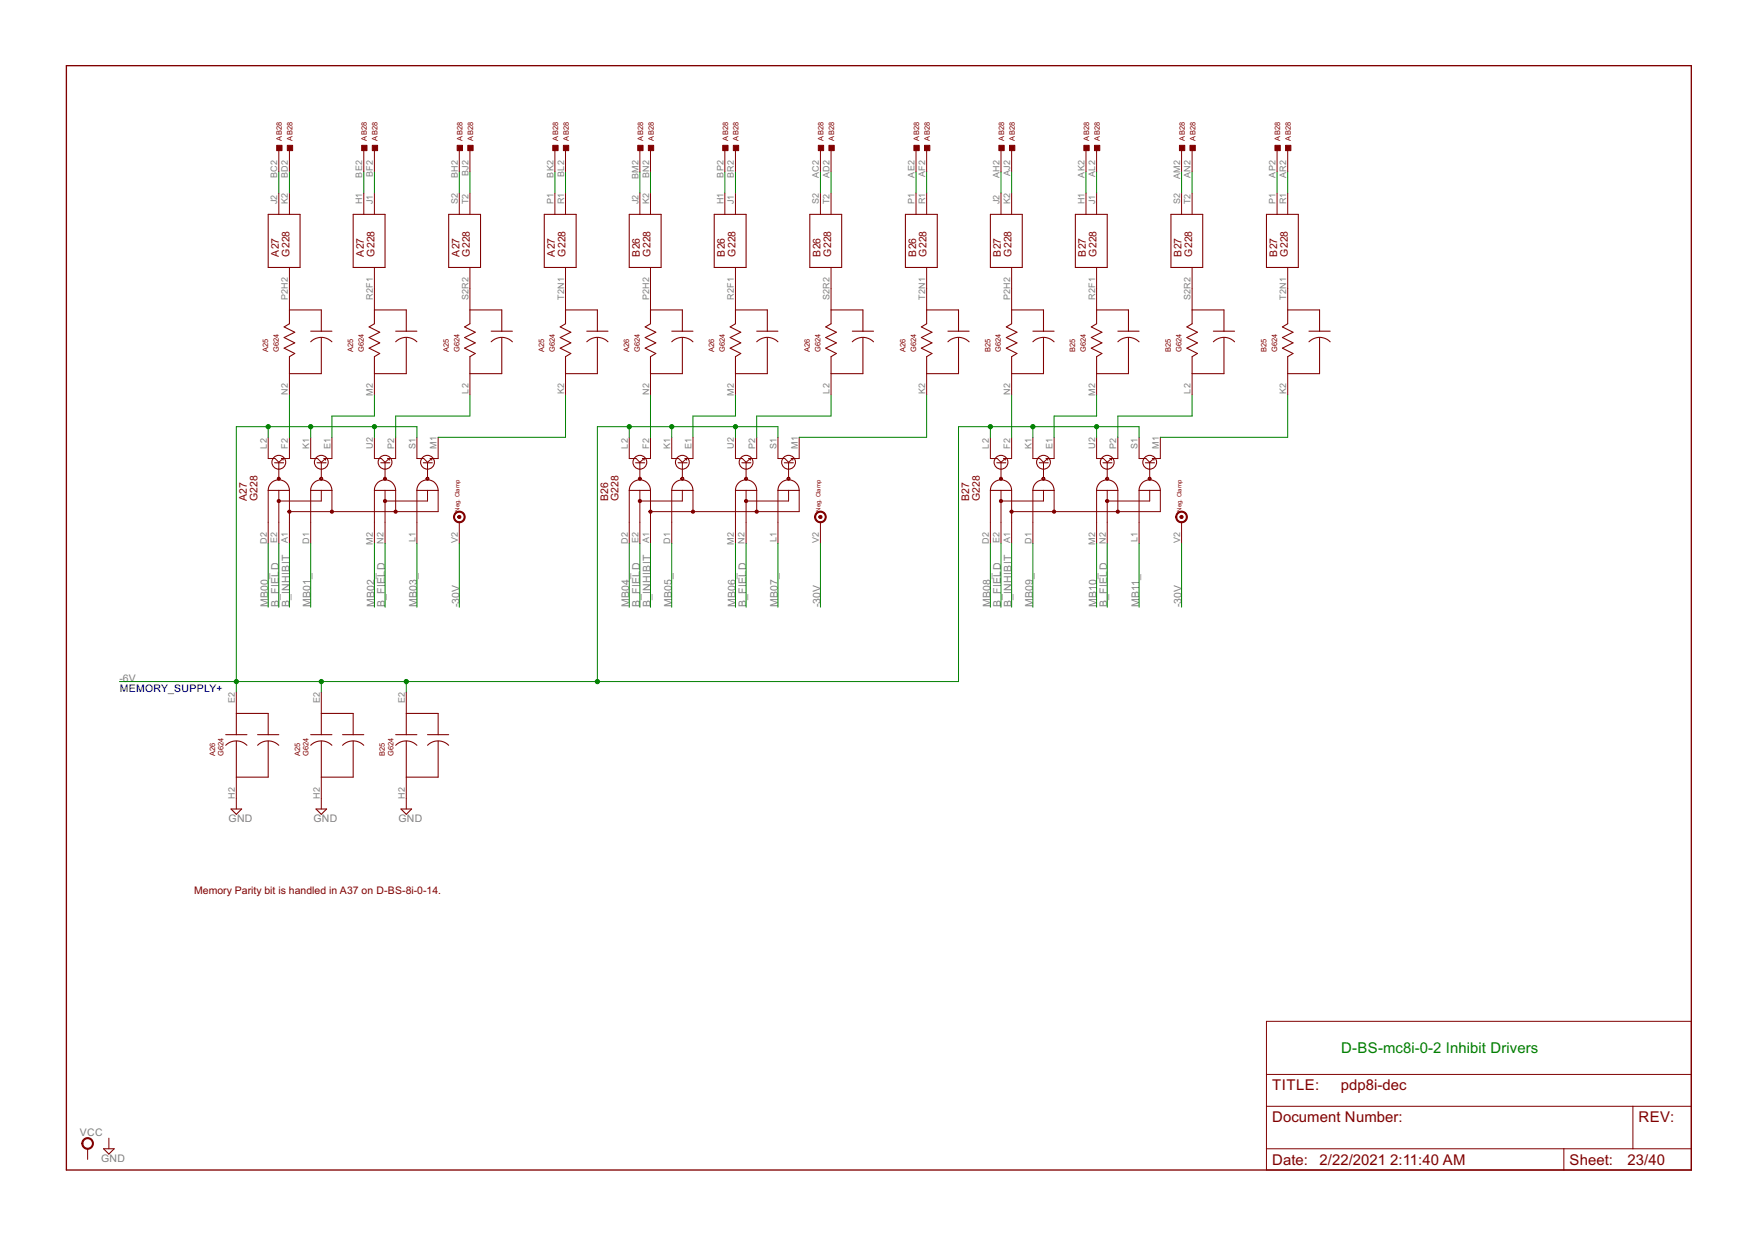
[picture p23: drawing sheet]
<svg xmlns="http://www.w3.org/2000/svg" width="420mm" height="297mm" viewBox="0 0 420 297" stroke-linecap="round" stroke-linejoin="round" font-family="sans-serif">
<defs><g id="words">
<text font-size="4" fill="#008000" x="320.7" y="251.9">D-BS-mc8i-0-2 Inhibit Drivers</text>
<g font-size="4" fill="#800000">
<text x="304.2" y="260.8">TITLE:</text>
<text x="320.6" y="260.8">pdp8i-dec</text>
<text x="304.2" y="268.4">Document Number:</text>
<text x="391.8" y="268.4">REV:</text>
<text x="304.2" y="278.6">Date: 2/22/2021</text>
<text x="332.5" y="278.6">2:11:40 AM</text>
<text x="375.3" y="278.6">Sheet:</text>
<text x="389.2" y="278.6">23/40</text>
</g>
<g font-size="2.8" fill="#800000">
<text x="66.7" y="61.4" transform="rotate(-90 66.7 61.4)">A27</text>
<text x="69.2" y="61.4" transform="rotate(-90 69.2 61.4)">G228</text>
<text x="87" y="61.4" transform="rotate(-90 87 61.4)">A27</text>
<text x="89.5" y="61.4" transform="rotate(-90 89.5 61.4)">G228</text>
<text x="109.8" y="61.4" transform="rotate(-90 109.8 61.4)">A27</text>
<text x="112.4" y="61.4" transform="rotate(-90 112.4 61.4)">G228</text>
<text x="132.7" y="61.4" transform="rotate(-90 132.7 61.4)">A27</text>
<text x="135.2" y="61.4" transform="rotate(-90 135.2 61.4)">G228</text>
<text x="153" y="61.4" transform="rotate(-90 153 61.4)">B26</text>
<text x="155.6" y="61.4" transform="rotate(-90 155.6 61.4)">G228</text>
<text x="173.3" y="61.4" transform="rotate(-90 173.3 61.4)">B26</text>
<text x="175.9" y="61.4" transform="rotate(-90 175.9 61.4)">G228</text>
<text x="196.2" y="61.4" transform="rotate(-90 196.2 61.4)">B26</text>
<text x="198.7" y="61.4" transform="rotate(-90 198.7 61.4)">G228</text>
<text x="219.1" y="61.4" transform="rotate(-90 219.1 61.4)">B26</text>
<text x="221.6" y="61.4" transform="rotate(-90 221.6 61.4)">G228</text>
<text x="239.4" y="61.4" transform="rotate(-90 239.4 61.4)">B27</text>
<text x="241.9" y="61.4" transform="rotate(-90 241.9 61.4)">G228</text>
<text x="259.7" y="61.4" transform="rotate(-90 259.7 61.4)">B27</text>
<text x="262.2" y="61.4" transform="rotate(-90 262.2 61.4)">G228</text>
<text x="282.5" y="61.4" transform="rotate(-90 282.5 61.4)">B27</text>
<text x="285.1" y="61.4" transform="rotate(-90 285.1 61.4)">G228</text>
<text x="305.4" y="61.4" transform="rotate(-90 305.4 61.4)">B27</text>
<text x="307.9" y="61.4" transform="rotate(-90 307.9 61.4)">G228</text>
<text x="59" y="119.8" transform="rotate(-90 59 119.8)">A27</text>
<text x="61.6" y="119.8" transform="rotate(-90 61.6 119.8)">G228</text>
<text x="145.4" y="119.8" transform="rotate(-90 145.4 119.8)">B26</text>
<text x="147.9" y="119.8" transform="rotate(-90 147.9 119.8)">G228</text>
<text x="231.7" y="119.8" transform="rotate(-90 231.7 119.8)">B27</text>
<text x="234.3" y="119.8" transform="rotate(-90 234.3 119.8)">G228</text>
<text x="46.4" y="213.8">Memory Parity bit is handled in A37 on D-BS-8i-0-14.</text>
</g>
<g font-size="2.8" fill="#808080">
<text x="64.1" y="145.2" transform="rotate(-90 64.1 145.2)">MB00_</text>
<text x="66.7" y="145.2" transform="rotate(-90 66.7 145.2)">B_FIELD</text>
<text x="69.2" y="145.2" transform="rotate(-90 69.2 145.2)">B_INHIBIT</text>
<text x="74.3" y="145.2" transform="rotate(-90 74.3 145.2)">MB01_</text>
<text x="89.5" y="145.2" transform="rotate(-90 89.5 145.2)">MB02_</text>
<text x="92.1" y="145.2" transform="rotate(-90 92.1 145.2)">B_FIELD</text>
<text x="99.7" y="145.2" transform="rotate(-90 99.7 145.2)">MB03_</text>
<text x="109.8" y="145.2" transform="rotate(-90 109.8 145.2)">-30V</text>
<text x="150.5" y="145.2" transform="rotate(-90 150.5 145.2)">MB04_</text>
<text x="153" y="145.2" transform="rotate(-90 153 145.2)">B_FIELD</text>
<text x="155.6" y="145.2" transform="rotate(-90 155.6 145.2)">B_INHIBIT</text>
<text x="160.6" y="145.2" transform="rotate(-90 160.6 145.2)">MB05_</text>
<text x="175.9" y="145.2" transform="rotate(-90 175.9 145.2)">MB06_</text>
<text x="178.4" y="145.2" transform="rotate(-90 178.4 145.2)">B_FIELD</text>
<text x="186" y="145.2" transform="rotate(-90 186 145.2)">MB07_</text>
<text x="196.2" y="145.2" transform="rotate(-90 196.2 145.2)">-30V</text>
<text x="236.8" y="145.2" transform="rotate(-90 236.8 145.2)">MB08_</text>
<text x="239.4" y="145.2" transform="rotate(-90 239.4 145.2)">B_FIELD</text>
<text x="241.9" y="145.2" transform="rotate(-90 241.9 145.2)">B_INHIBIT</text>
<text x="247" y="145.2" transform="rotate(-90 247 145.2)">MB09_</text>
<text x="262.2" y="145.2" transform="rotate(-90 262.2 145.2)">MB10_</text>
<text x="264.8" y="145.2" transform="rotate(-90 264.8 145.2)">B_FIELD</text>
<text x="272.4" y="145.2" transform="rotate(-90 272.4 145.2)">MB11_</text>
<text x="282.5" y="145.2" transform="rotate(-90 282.5 145.2)">-30V</text>
<text x="28.6" y="163">-6V</text>
<text x="54.6" y="196.7">GND</text>
<text x="75" y="196.7">GND</text>
<text x="95.3" y="196.7">GND</text>
<text x="19.1" y="271.6">VCC</text>
<text x="24.2" y="277.9">GND</text>
</g>
<text font-size="2.8" fill="#000080" x="28.6" y="165.5">MEMORY_SUPPLY+</text>
<g font-size="2.4" fill="#808080">
<text x="66.3" y="42.6" transform="rotate(-90 66.3 42.6)">BC2</text>
<text x="68.9" y="42.6" transform="rotate(-90 68.9 42.6)">BD2</text>
<text x="86.6" y="42.5" transform="rotate(-90 86.6 42.5)">BE2</text>
<text x="89.2" y="42.4" transform="rotate(-90 89.2 42.4)">BF2</text>
<text x="109.5" y="42.6" transform="rotate(-90 109.5 42.6)">BH2</text>
<text x="112" y="42.2" transform="rotate(-90 112 42.2)">BJ2</text>
<text x="132.3" y="42.5" transform="rotate(-90 132.3 42.5)">BK2</text>
<text x="134.9" y="42.3" transform="rotate(-90 134.9 42.3)">BL2</text>
<text x="152.7" y="42.9" transform="rotate(-90 152.7 42.9)">BM2</text>
<text x="155.2" y="42.6" transform="rotate(-90 155.2 42.6)">BN2</text>
<text x="173" y="42.5" transform="rotate(-90 173 42.5)">BP2</text>
<text x="175.5" y="42.6" transform="rotate(-90 175.5 42.6)">BR2</text>
<text x="195.8" y="42.6" transform="rotate(-90 195.8 42.6)">AC2</text>
<text x="198.4" y="42.6" transform="rotate(-90 198.4 42.6)">AD2</text>
<text x="218.7" y="42.5" transform="rotate(-90 218.7 42.5)">AE2</text>
<text x="221.2" y="42.4" transform="rotate(-90 221.2 42.4)">AF2</text>
<text x="239" y="42.6" transform="rotate(-90 239 42.6)">AH2</text>
<text x="241.6" y="42.2" transform="rotate(-90 241.6 42.2)">AJ2</text>
<text x="259.3" y="42.5" transform="rotate(-90 259.3 42.5)">AK2</text>
<text x="261.9" y="42.3" transform="rotate(-90 261.9 42.3)">AL2</text>
<text x="282.2" y="42.9" transform="rotate(-90 282.2 42.9)">AM2</text>
<text x="284.7" y="42.6" transform="rotate(-90 284.7 42.6)">AN2</text>
<text x="305" y="42.5" transform="rotate(-90 305 42.5)">AP2</text>
<text x="307.6" y="42.6" transform="rotate(-90 307.6 42.6)">AR2</text>
<text x="66.3" y="48.9" transform="rotate(-90 66.3 48.9)">J2</text>
<text x="68.9" y="48.9" transform="rotate(-90 68.9 48.9)">K2</text>
<text x="86.6" y="48.9" transform="rotate(-90 86.6 48.9)">H1</text>
<text x="89.2" y="48.9" transform="rotate(-90 89.2 48.9)">J1</text>
<text x="109.5" y="48.9" transform="rotate(-90 109.5 48.9)">S2</text>
<text x="112" y="48.9" transform="rotate(-90 112 48.9)">T2</text>
<text x="132.3" y="48.9" transform="rotate(-90 132.3 48.9)">P1</text>
<text x="134.9" y="48.9" transform="rotate(-90 134.9 48.9)">R1</text>
<text x="152.7" y="48.9" transform="rotate(-90 152.7 48.9)">J2</text>
<text x="155.2" y="48.9" transform="rotate(-90 155.2 48.9)">K2</text>
<text x="173" y="48.9" transform="rotate(-90 173 48.9)">H1</text>
<text x="175.5" y="48.9" transform="rotate(-90 175.5 48.9)">J1</text>
<text x="195.8" y="48.9" transform="rotate(-90 195.8 48.9)">S2</text>
<text x="198.4" y="48.9" transform="rotate(-90 198.4 48.9)">T2</text>
<text x="218.7" y="48.9" transform="rotate(-90 218.7 48.9)">P1</text>
<text x="221.2" y="48.9" transform="rotate(-90 221.2 48.9)">R1</text>
<text x="239" y="48.9" transform="rotate(-90 239 48.9)">J2</text>
<text x="241.6" y="48.9" transform="rotate(-90 241.6 48.9)">K2</text>
<text x="259.3" y="48.9" transform="rotate(-90 259.3 48.9)">H1</text>
<text x="261.9" y="48.9" transform="rotate(-90 261.9 48.9)">J1</text>
<text x="282.2" y="48.9" transform="rotate(-90 282.2 48.9)">S2</text>
<text x="284.7" y="48.9" transform="rotate(-90 284.7 48.9)">T2</text>
<text x="305" y="48.9" transform="rotate(-90 305 48.9)">P1</text>
<text x="307.6" y="48.9" transform="rotate(-90 307.6 48.9)">R1</text>
<text x="68.9" y="71.7" transform="rotate(-90 68.9 71.7)">P2H2</text>
<text x="89.2" y="71.7" transform="rotate(-90 89.2 71.7)">R2F1</text>
<text x="112" y="71.7" transform="rotate(-90 112 71.7)">S2R2</text>
<text x="134.9" y="71.7" transform="rotate(-90 134.9 71.7)">T2N1</text>
<text x="155.2" y="71.7" transform="rotate(-90 155.2 71.7)">P2H2</text>
<text x="175.5" y="71.7" transform="rotate(-90 175.5 71.7)">R2F1</text>
<text x="198.4" y="71.7" transform="rotate(-90 198.4 71.7)">S2R2</text>
<text x="221.2" y="71.7" transform="rotate(-90 221.2 71.7)">T2N1</text>
<text x="241.6" y="71.7" transform="rotate(-90 241.6 71.7)">P2H2</text>
<text x="261.9" y="71.7" transform="rotate(-90 261.9 71.7)">R2F1</text>
<text x="284.7" y="71.7" transform="rotate(-90 284.7 71.7)">S2R2</text>
<text x="307.6" y="71.7" transform="rotate(-90 307.6 71.7)">T2N1</text>
<text x="68.9" y="94.5" transform="rotate(-90 68.9 94.5)">N2</text>
<text x="89.2" y="94.7" transform="rotate(-90 89.2 94.7)">M2</text>
<text x="112" y="94.1" transform="rotate(-90 112 94.1)">L2</text>
<text x="134.9" y="94.3" transform="rotate(-90 134.9 94.3)">K2</text>
<text x="155.2" y="94.5" transform="rotate(-90 155.2 94.5)">N2</text>
<text x="175.5" y="94.7" transform="rotate(-90 175.5 94.7)">M2</text>
<text x="198.4" y="94.1" transform="rotate(-90 198.4 94.1)">L2</text>
<text x="221.2" y="94.3" transform="rotate(-90 221.2 94.3)">K2</text>
<text x="241.6" y="94.5" transform="rotate(-90 241.6 94.5)">N2</text>
<text x="261.9" y="94.7" transform="rotate(-90 261.9 94.7)">M2</text>
<text x="284.7" y="94.1" transform="rotate(-90 284.7 94.1)">L2</text>
<text x="307.6" y="94.3" transform="rotate(-90 307.6 94.3)">K2</text>
<text x="63.8" y="107.3" transform="rotate(-90 63.8 107.3)">L2</text>
<text x="68.9" y="107.3" transform="rotate(-90 68.9 107.3)">F2</text>
<text x="73.9" y="107.3" transform="rotate(-90 73.9 107.3)">K1</text>
<text x="79" y="107.3" transform="rotate(-90 79 107.3)">E1</text>
<text x="89.2" y="107.3" transform="rotate(-90 89.2 107.3)">U2</text>
<text x="94.3" y="107.3" transform="rotate(-90 94.3 107.3)">P2</text>
<text x="99.3" y="107.3" transform="rotate(-90 99.3 107.3)">S1</text>
<text x="104.4" y="107.3" transform="rotate(-90 104.4 107.3)">M1</text>
<text x="150.1" y="107.3" transform="rotate(-90 150.1 107.3)">L2</text>
<text x="155.2" y="107.3" transform="rotate(-90 155.2 107.3)">F2</text>
<text x="160.3" y="107.3" transform="rotate(-90 160.3 107.3)">K1</text>
<text x="165.4" y="107.3" transform="rotate(-90 165.4 107.3)">E1</text>
<text x="175.5" y="107.3" transform="rotate(-90 175.5 107.3)">U2</text>
<text x="180.6" y="107.3" transform="rotate(-90 180.6 107.3)">P2</text>
<text x="185.7" y="107.3" transform="rotate(-90 185.7 107.3)">S1</text>
<text x="190.8" y="107.3" transform="rotate(-90 190.8 107.3)">M1</text>
<text x="236.5" y="107.3" transform="rotate(-90 236.5 107.3)">L2</text>
<text x="241.6" y="107.3" transform="rotate(-90 241.6 107.3)">F2</text>
<text x="246.6" y="107.3" transform="rotate(-90 246.6 107.3)">K1</text>
<text x="251.7" y="107.3" transform="rotate(-90 251.7 107.3)">E1</text>
<text x="261.9" y="107.3" transform="rotate(-90 261.9 107.3)">U2</text>
<text x="266.9" y="107.3" transform="rotate(-90 266.9 107.3)">P2</text>
<text x="272" y="107.3" transform="rotate(-90 272 107.3)">S1</text>
<text x="277.1" y="107.3" transform="rotate(-90 277.1 107.3)">M1</text>
<text x="63.8" y="130" transform="rotate(-90 63.8 130)">D2</text>
<text x="66.3" y="129.9" transform="rotate(-90 66.3 129.9)">E2</text>
<text x="68.9" y="129.9" transform="rotate(-90 68.9 129.9)">A1</text>
<text x="73.9" y="130" transform="rotate(-90 73.9 130)">D1</text>
<text x="89.2" y="130.2" transform="rotate(-90 89.2 130.2)">M2</text>
<text x="91.7" y="130" transform="rotate(-90 91.7 130)">N2</text>
<text x="99.3" y="129.7" transform="rotate(-90 99.3 129.7)">L1</text>
<text x="109.5" y="129.9" transform="rotate(-90 109.5 129.9)">V2</text>
<text x="150.1" y="130" transform="rotate(-90 150.1 130)">D2</text>
<text x="152.7" y="129.9" transform="rotate(-90 152.7 129.9)">E2</text>
<text x="155.2" y="129.9" transform="rotate(-90 155.2 129.9)">A1</text>
<text x="160.3" y="130" transform="rotate(-90 160.3 130)">D1</text>
<text x="175.5" y="130.2" transform="rotate(-90 175.5 130.2)">M2</text>
<text x="178.1" y="130" transform="rotate(-90 178.1 130)">N2</text>
<text x="185.7" y="129.7" transform="rotate(-90 185.7 129.7)">L1</text>
<text x="195.8" y="129.9" transform="rotate(-90 195.8 129.9)">V2</text>
<text x="236.5" y="130" transform="rotate(-90 236.5 130)">D2</text>
<text x="239" y="129.9" transform="rotate(-90 239 129.9)">E2</text>
<text x="241.6" y="129.9" transform="rotate(-90 241.6 129.9)">A1</text>
<text x="246.6" y="130" transform="rotate(-90 246.6 130)">D1</text>
<text x="261.9" y="130.2" transform="rotate(-90 261.9 130.2)">M2</text>
<text x="264.4" y="130" transform="rotate(-90 264.4 130)">N2</text>
<text x="272" y="129.7" transform="rotate(-90 272 129.7)">L1</text>
<text x="282.2" y="129.9" transform="rotate(-90 282.2 129.9)">V2</text>
<text x="56.2" y="168.2" transform="rotate(-90 56.2 168.2)">E2</text>
<text x="76.5" y="168.2" transform="rotate(-90 76.5 168.2)">E2</text>
<text x="96.8" y="168.2" transform="rotate(-90 96.8 168.2)">E2</text>
<text x="56.2" y="191" transform="rotate(-90 56.2 191)">H2</text>
<text x="76.5" y="191" transform="rotate(-90 76.5 191)">H2</text>
<text x="96.8" y="191" transform="rotate(-90 96.8 191)">H2</text>
</g>
<g font-size="2" fill="#800000">
<text x="67.4" y="33.6" transform="rotate(-90 67.4 33.6)">AB28</text>
<text x="70" y="33.6" transform="rotate(-90 70 33.6)">AB28</text>
<text x="87.7" y="33.6" transform="rotate(-90 87.7 33.6)">AB28</text>
<text x="90.3" y="33.6" transform="rotate(-90 90.3 33.6)">AB28</text>
<text x="110.6" y="33.6" transform="rotate(-90 110.6 33.6)">AB28</text>
<text x="113.1" y="33.6" transform="rotate(-90 113.1 33.6)">AB28</text>
<text x="133.5" y="33.6" transform="rotate(-90 133.5 33.6)">AB28</text>
<text x="136" y="33.6" transform="rotate(-90 136 33.6)">AB28</text>
<text x="153.8" y="33.6" transform="rotate(-90 153.8 33.6)">AB28</text>
<text x="156.3" y="33.6" transform="rotate(-90 156.3 33.6)">AB28</text>
<text x="174.1" y="33.6" transform="rotate(-90 174.1 33.6)">AB28</text>
<text x="176.6" y="33.6" transform="rotate(-90 176.6 33.6)">AB28</text>
<text x="197" y="33.6" transform="rotate(-90 197 33.6)">AB28</text>
<text x="199.5" y="33.6" transform="rotate(-90 199.5 33.6)">AB28</text>
<text x="219.8" y="33.6" transform="rotate(-90 219.8 33.6)">AB28</text>
<text x="222.4" y="33.6" transform="rotate(-90 222.4 33.6)">AB28</text>
<text x="240.1" y="33.6" transform="rotate(-90 240.1 33.6)">AB28</text>
<text x="242.7" y="33.6" transform="rotate(-90 242.7 33.6)">AB28</text>
<text x="260.4" y="33.6" transform="rotate(-90 260.4 33.6)">AB28</text>
<text x="263" y="33.6" transform="rotate(-90 263 33.6)">AB28</text>
<text x="283.3" y="33.6" transform="rotate(-90 283.3 33.6)">AB28</text>
<text x="285.8" y="33.6" transform="rotate(-90 285.8 33.6)">AB28</text>
<text x="306.2" y="33.6" transform="rotate(-90 306.2 33.6)">AB28</text>
<text x="308.7" y="33.6" transform="rotate(-90 308.7 33.6)">AB28</text>
<text x="64.1" y="84.2" transform="rotate(-90 64.1 84.2)">A25</text>
<text x="66.7" y="84.2" transform="rotate(-90 66.7 84.2)">G624</text>
<text x="84.4" y="84.2" transform="rotate(-90 84.4 84.2)">A25</text>
<text x="87" y="84.2" transform="rotate(-90 87 84.2)">G624</text>
<text x="107.3" y="84.2" transform="rotate(-90 107.3 84.2)">A25</text>
<text x="109.8" y="84.2" transform="rotate(-90 109.8 84.2)">G624</text>
<text x="130.2" y="84.2" transform="rotate(-90 130.2 84.2)">A25</text>
<text x="132.7" y="84.2" transform="rotate(-90 132.7 84.2)">G624</text>
<text x="150.5" y="84.2" transform="rotate(-90 150.5 84.2)">A26</text>
<text x="153" y="84.2" transform="rotate(-90 153 84.2)">G624</text>
<text x="170.8" y="84.2" transform="rotate(-90 170.8 84.2)">A26</text>
<text x="173.3" y="84.2" transform="rotate(-90 173.3 84.2)">G624</text>
<text x="193.7" y="84.2" transform="rotate(-90 193.7 84.2)">A26</text>
<text x="196.2" y="84.2" transform="rotate(-90 196.2 84.2)">G624</text>
<text x="216.5" y="84.2" transform="rotate(-90 216.5 84.2)">A26</text>
<text x="219.1" y="84.2" transform="rotate(-90 219.1 84.2)">G624</text>
<text x="236.8" y="84.2" transform="rotate(-90 236.8 84.2)">B25</text>
<text x="239.4" y="84.2" transform="rotate(-90 239.4 84.2)">G624</text>
<text x="257.1" y="84.2" transform="rotate(-90 257.1 84.2)">B25</text>
<text x="259.7" y="84.2" transform="rotate(-90 259.7 84.2)">G624</text>
<text x="280" y="84.2" transform="rotate(-90 280 84.2)">B25</text>
<text x="282.5" y="84.2" transform="rotate(-90 282.5 84.2)">G624</text>
<text x="302.9" y="84.2" transform="rotate(-90 302.9 84.2)">B25</text>
<text x="305.4" y="84.2" transform="rotate(-90 305.4 84.2)">G624</text>
<text x="51.4" y="180.7" transform="rotate(-90 51.4 180.7)">A26</text>
<text x="53.5" y="180.7" transform="rotate(-90 53.5 180.7)">G624</text>
<text x="71.7" y="180.7" transform="rotate(-90 71.7 180.7)">A25</text>
<text x="73.8" y="180.7" transform="rotate(-90 73.8 180.7)">G624</text>
<text x="92.1" y="180.7" transform="rotate(-90 92.1 180.7)">B25</text>
<text x="94.1" y="180.7" transform="rotate(-90 94.1 180.7)">G624</text>
</g>
<g font-size="1.6" fill="#800000">
<text x="109.8" y="122.3" transform="rotate(-90 109.8 122.3)">Neg. Clamp</text>
<text x="196.2" y="122.3" transform="rotate(-90 196.2 122.3)">Neg. Clamp</text>
<text x="282.5" y="122.3" transform="rotate(-90 282.5 122.3)">Neg. Clamp</text>
</g>
</g></defs>
<path d="M15.9 15.7h388.6v264.1h-388.6z" fill="none" stroke="#800000" stroke-width=".32"/>
<g fill="none" stroke="#800000" stroke-width=".24">
<path d="M66.7 36v5.1M69.2 36v5.1M87 36v5.1M89.5 36v5.1M109.8 36v5.1M112.4 36v5.1M132.7 36v5.1M135.2 36v5.1M153 36v5.1M155.6 36v5.1M173.3 36v5.1M175.9 36v5.1"/>
<path d="M196.2 36v5.1M198.7 36v5.1M219.1 36v5.1M221.6 36v5.1M239.4 36v5.1M241.9 36v5.1M259.7 36v5.1M262.2 36v5.1M282.6 36v5.1M285.1 36v5.1M305.4 36v5.1M307.9 36v5.1"/>
<path d="M66.7 46.2v5.1M69.2 46.2v5.1M87 46.2v5.1M89.5 46.2v5.1M109.8 46.2v5.1M112.4 46.2v5.1M132.7 46.2v5.1M135.2 46.2v5.1M153 46.2v5.1M155.6 46.2v5.1M173.3 46.2v5.1M175.9 46.2v5.1"/>
<path d="M196.2 46.2v5.1M198.7 46.2v5.1M219.1 46.2v5.1M221.6 46.2v5.1M239.4 46.2v5.1M241.9 46.2v5.1M259.7 46.2v5.1M262.2 46.2v5.1M282.6 46.2v5.1M285.1 46.2v5.1M305.4 46.2v5.1M307.9 46.2v5.1"/>
<path d="M69.2 64v10.1M89.5 64v10.1M112.4 64v10.1M135.2 64v10.1M155.6 64v10.1M175.9 64v10.1M198.7 64v10.1M221.6 64v10.1M241.9 64v10.1M262.2 64v10.1M285.1 64v10.1M307.9 64v10.1"/>
<path d="M69.2 89.4v5M89.5 89.4v5M112.4 89.4v5M135.2 89.4v5M155.6 89.4v5M175.9 89.4v5M198.7 89.4v5M221.6 89.4v5M241.9 89.4v5M262.2 89.4v5M285.1 89.4v5M307.9 89.4v5"/>
<path d="M64.1 104.6v5.1h1.7l.9 .9 1-.9M64.1 117.3v12.7M66.7 110.7v3.5M66.7 117.3v12.7M69.2 104.6v5.1h-1.4M69.2 117.3v12.7M74.3 104.6v5.1h1.6l.9 .9 1.1-.9M74.3 117.3v12.7M76.8 110.7v3.5M76.8 117.3v2.5h-10.1M79.4 104.6v5.1h-1.4M79.4 117.3v5.1"/>
<path d="M89.5 104.6v5.1h1.7l.9 .9 1-.9M89.5 117.3v12.7M92.1 110.7v3.5M92.1 117.3v12.7M94.6 104.6v5.1h-1.4M94.6 117.3v5.1M99.7 104.6v5.1h1.6l.9 .9 1.1-.9M99.7 117.3v12.7M102.2 110.7v3.5M102.2 117.3v2.5h-10.1M104.8 104.6v5.1h-1.4M104.8 117.3v5.1h-35.6"/>
<path d="M150.5 104.6v5.1h1.6l.9 .9 1-.9M150.5 117.3v12.7M153 110.7v3.5M153 117.3v12.7M155.6 104.6v5.1h-1.4M155.6 117.3v12.7M160.6 104.6v5.1h1.7l.9 .9 1-.9M160.6 117.3v12.7M163.2 117.3v2.5h-10.2M163.2 110.7v3.5M165.7 104.6v5.1h-1.4M165.7 117.3v5.1"/>
<path d="M175.9 104.6v5.1h1.6l.9 .9 1-.9M175.9 117.3v12.7M178.4 110.7v3.5M178.4 117.3v12.7M181 104.6v5.1h-1.4M181 117.3v5.1M186 104.6v5.1h1.7l.9 .9 1-.9M186 117.3v12.7M188.6 117.3v2.5h-10.2M188.6 110.7v3.5M191.1 104.6v5.1h-1.4M191.1 117.3v5.1h-35.5"/>
<path d="M236.8 104.6v5.1h1.7l.9 .9 1-.9M236.8 117.3v12.7M239.4 110.7v3.5M239.4 117.3v12.7M241.9 104.6v5.1h-1.4M241.9 117.3v12.7M247 104.6v5.1h1.6l.9 .9 1-.9M247 117.3v12.7M249.5 117.3v2.5h-10.1M249.5 110.7v3.5M252.1 104.6v5.1h-1.4M252.1 117.3v5.1"/>
<path d="M262.2 104.6v5.1h1.7l.9 .9 1-.9M262.2 117.3v12.7M264.8 110.7v3.5M264.8 117.3v12.7M267.3 104.6v5.1h-1.4M267.3 117.3v5.1M272.4 104.6v5.1h1.6l.9 .9 1-.9M272.4 117.3v12.7M274.9 117.3v2.5h-10.1M274.9 110.7v3.5M277.5 104.6v5.1h-1.4M277.5 117.3v5.1h-35.6"/>
<path d="M109.8 124.9v5.1M196.2 124.9v5.1M282.6 124.9v5.1M56.5 165.5v5.1M76.8 165.5v5.1M97.2 165.5v5.1M56.5 185.9v7.6M76.8 185.9v7.6M97.2 185.9v7.6M302.9 244.3h101.6v35.5h-101.6zM302.9 257h101.6M21 274.7v2.6"/>
<path d="M26 272.2v2.5M302.9 264.6h101.6M302.9 274.7h101.6M374 274.7v5.1M390.5 264.6v10.1"/>
</g>
<g fill="#800000" stroke="#800000" stroke-width=".24">
<path d="M19.9 272.5a1.39 1.39 0 0 1 2.2 .3 1.39 1.39 0 0 1-.8 2 1.39 1.39 0 0 1-1.7-1.3h.2a1.15 1.15 0 0 1 1.6-1.1 1.15 1.15 0 0 1 .3 1.9 1.15 1.15 0 0 1-1.8-.6l-.1-.2h-.2z" fill-rule="evenodd"/>
<path d="M68.9 122.2a.38 .38 0 0 1 .6-.1 .38 .38 0 0 1-.1 .6 .38 .38 0 0 1-.6-.3l.4-.2 .1 .2-.1 .1-.4-.1z" fill-rule="evenodd"/>
<path d="M79 122.2a.38 .38 0 0 1 .7-.1 .38 .38 0 0 1-.2 .6 .38 .38 0 0 1-.5-.3l.4-.2 .1 .2-.1 .1-.4-.1z" fill-rule="evenodd"/>
<path d="M94.3 122.2a.38 .38 0 0 1 .6-.1 .38 .38 0 0 1-.1 .6 .38 .38 0 0 1-.6-.3l.4-.2 .1 .2-.1 .1-.4-.1z" fill-rule="evenodd"/>
<path d="M66.3 119.6a.38 .38 0 0 1 .7 0 .38 .38 0 0 1-.2 .6 .38 .38 0 0 1-.5-.4l.4-.1 .1 .1-.1 .2-.4-.2z" fill-rule="evenodd"/>
<path d="M91.7 119.6a.38 .38 0 0 1 .7 0 .38 .38 0 0 1-.2 .6 .38 .38 0 0 1-.5-.4l.4-.1 .1 .1-.1 .2-.4-.2z" fill-rule="evenodd"/>
<path d="M108.8 122.7a1.4 1.4 0 0 1 2.2 .2 1.4 1.4 0 0 1-.8 2.1 1.4 1.4 0 0 1-1.8-1.4h.3a1.15 1.15 0 0 1 1.6-1 1.15 1.15 0 0 1 .3 1.9 1.15 1.15 0 0 1-1.9-.6v-.3h-.3z" fill-rule="evenodd"/>
<path d="M109.5 123.4a.38 .38 0 0 1 .6 0 .38 .38 0 0 1-.2 .6 .38 .38 0 0 1-.4-.4l.3-.1 .2 .2-.5-.1z" fill-rule="evenodd"/>
<path d="M101.9 114.3a.36 .36 0 0 1 .6 0 .36 .36 0 0 1-.1 .5 .36 .36 0 0 1-.5-.3l.1-.1a.21 .21 0 0 1 .4-.1 .21 .21 0 0 1 0 .3 .21 .21 0 0 1-.4 0z" fill-rule="evenodd"/>
<path d="M91.8 114.3a.36 .36 0 0 1 .5 0 .36 .36 0 0 1-.1 .5 .36 .36 0 0 1-.5-.3l.2-.1a.21 .21 0 0 1 .3-.1 .21 .21 0 0 1 0 .3 .21 .21 0 0 1-.3 0z" fill-rule="evenodd"/>
<path d="M76.5 114.3a.36 .36 0 0 1 .6 0 .36 .36 0 0 1-.1 .5 .36 .36 0 0 1-.5-.3h.1a.21 .21 0 0 1 .3-.2 .21 .21 0 0 1 .1 .3 .21 .21 0 0 1-.4 0z" fill-rule="evenodd"/>
<path d="M66.4 114.3a.36 .36 0 0 1 .5 0 .36 .36 0 0 1-.1 .5 .36 .36 0 0 1-.5-.3h.2a.21 .21 0 0 1 .3-.2 .21 .21 0 0 1 0 .3 .21 .21 0 0 1-.3 0z" fill-rule="evenodd"/>
<path d="M155.4 122a.38 .38 0 0 1 .5 .3 .38 .38 0 0 1-.3 .5 .38 .38 0 0 1-.4-.4l.4-.2 .1 .2h-.5z" fill-rule="evenodd"/>
<path d="M165.5 122a.38 .38 0 0 1 .6 .3 .38 .38 0 0 1-.3 .5 .38 .38 0 0 1-.5-.4l.4-.2 .1 .2h-.5z" fill-rule="evenodd"/>
<path d="M180.6 122.2a.38 .38 0 0 1 .6-.1 .38 .38 0 0 1-.1 .6 .38 .38 0 0 1-.5-.3l.4-.2 .1 .2-.1 .1-.4-.1z" fill-rule="evenodd"/>
<path d="M152.8 119.5a.38 .38 0 0 1 .6 .2 .38 .38 0 0 1-.3 .5 .38 .38 0 0 1-.5-.4l.4-.1 .1 .2-.5-.1z" fill-rule="evenodd"/>
<path d="M178.2 119.5a.38 .38 0 0 1 .6 .2 .38 .38 0 0 1-.3 .5 .38 .38 0 0 1-.5-.4l.4-.1 .1 .2-.5-.1z" fill-rule="evenodd"/>
<path d="M195.2 122.7a1.4 1.4 0 0 1 2.2 .2 1.4 1.4 0 0 1-.8 2.1 1.4 1.4 0 0 1-1.8-1.4h.3a1.15 1.15 0 0 1 1.6-1 1.15 1.15 0 0 1 .2 1.9 1.15 1.15 0 0 1-1.8-.6v-.3h-.3z" fill-rule="evenodd"/>
<path d="M195.9 123.4a.38 .38 0 0 1 .6 0 .38 .38 0 0 1-.2 .6 .38 .38 0 0 1-.5-.4l.4-.1 .1 .1-.1 .2-.4-.2z" fill-rule="evenodd"/>
<path d="M188.3 114.3a.36 .36 0 0 1 .5 0 .36 .36 0 0 1-.1 .5 .36 .36 0 0 1-.5-.3h.2a.22 .22 0 0 1 .2-.2 .22 .22 0 0 1 .2 .3 .22 .22 0 0 1-.3 .1l-.3-.2z" fill-rule="evenodd"/>
<path d="M178.1 114.3a.36 .36 0 0 1 .6 0 .36 .36 0 0 1-.2 .5 .36 .36 0 0 1-.4-.3h.1a.22 .22 0 0 1 .3-.2 .22 .22 0 0 1 .1 .3 .22 .22 0 0 1-.3 .1l-.2-.2z" fill-rule="evenodd"/>
<path d="M162.9 114.3a.36 .36 0 0 1 .5 0 .36 .36 0 0 1-.1 .5 .36 .36 0 0 1-.5-.3h.2a.22 .22 0 0 1 .2-.2 .22 .22 0 0 1 .2 .3 .22 .22 0 0 1-.3 .1l-.3-.2z" fill-rule="evenodd"/>
<path d="M152.7 114.3a.36 .36 0 0 1 .6 0 .36 .36 0 0 1-.2 .6 .36 .36 0 0 1-.4-.4h.1a.22 .22 0 0 1 .3-.2 .22 .22 0 0 1 .1 .3 .22 .22 0 0 1-.3 .1l-.2-.2z" fill-rule="evenodd"/>
<path d="M241.6 122.2a.38 .38 0 0 1 .6-.1 .38 .38 0 0 1-.1 .6 .38 .38 0 0 1-.6-.3l.4-.2 .1 .2-.1 .1-.4-.1z" fill-rule="evenodd"/>
<path d="M251.7 122.2a.38 .38 0 0 1 .7-.1 .38 .38 0 0 1-.2 .6 .38 .38 0 0 1-.5-.3l.4-.2 .1 .2-.1 .1-.4-.1z" fill-rule="evenodd"/>
<path d="M267 122.2a.38 .38 0 0 1 .6-.1 .38 .38 0 0 1-.1 .6 .38 .38 0 0 1-.6-.3l.4-.2 .1 .2-.1 .1-.4-.1z" fill-rule="evenodd"/>
<path d="M239 119.6a.38 .38 0 0 1 .7 0 .38 .38 0 0 1-.2 .6 .38 .38 0 0 1-.5-.4l.4-.1 .1 .1-.1 .2-.4-.2z" fill-rule="evenodd"/>
<path d="M264.4 119.6a.38 .38 0 0 1 .7 0 .38 .38 0 0 1-.2 .6 .38 .38 0 0 1-.5-.4l.4-.1 .1 .1-.1 .2-.4-.2z" fill-rule="evenodd"/>
<path d="M281.5 122.7a1.4 1.4 0 0 1 2.2 .2 1.4 1.4 0 0 1-.7 2.1 1.4 1.4 0 0 1-1.8-1.4h.2a1.14 1.14 0 0 1 1.7-.9 1.14 1.14 0 0 1 .1 1.9 1.14 1.14 0 0 1-1.8-.7v-.3h-.2z" fill-rule="evenodd"/>
<path d="M282.2 123.4a.38 .38 0 0 1 .6 0 .38 .38 0 0 1-.1 .6 .38 .38 0 0 1-.5-.4l.4-.1 .1 .1-.1 .2-.4-.2z" fill-rule="evenodd"/>
<path d="M274.6 114.3a.36 .36 0 0 1 .6 0 .36 .36 0 0 1-.1 .5 .36 .36 0 0 1-.5-.3l.1-.1a.21 .21 0 0 1 .4-.1 .21 .21 0 0 1 0 .3 .21 .21 0 0 1-.4 0z" fill-rule="evenodd"/>
<path d="M264.5 114.3a.36 .36 0 0 1 .5 0 .36 .36 0 0 1-.1 .5 .36 .36 0 0 1-.5-.3h.2a.21 .21 0 0 1 .3-.2 .21 .21 0 0 1 0 .3 .21 .21 0 0 1-.3 0z" fill-rule="evenodd"/>
<path d="M249.2 114.3a.36 .36 0 0 1 .6 0 .36 .36 0 0 1-.1 .5 .36 .36 0 0 1-.5-.3h.1a.21 .21 0 0 1 .3-.2 .21 .21 0 0 1 .1 .3 .21 .21 0 0 1-.4 0z" fill-rule="evenodd"/>
<path d="M239.1 114.3a.36 .36 0 0 1 .5 0 .36 .36 0 0 1-.1 .5 .36 .36 0 0 1-.5-.3h.2a.21 .21 0 0 1 .3-.2 .21 .21 0 0 1 0 .3 .21 .21 0 0 1-.3 0z" fill-rule="evenodd"/>
</g>
<g fill="none" stroke="#800000" stroke-width=".25">
<path d="M64.1 51.3h7.7v12.7h-7.7zM84.5 51.3h7.6v12.7h-7.6zM107.3 51.3h7.6v12.7h-7.6zM130.2 51.3h7.6v12.7h-7.6zM150.5 51.3h7.6v12.7h-7.6zM170.8 51.3h7.6v12.7h-7.6zM193.7 51.3h7.6v12.7h-7.6zM216.5 51.3h7.6v12.7h-7.6zM236.8 51.3h7.7v12.7h-7.7zM257.2 51.3h7.6v12.7h-7.6zM280 51.3h7.6v12.7h-7.6zM302.9 51.3h7.6v12.7h-7.6z"/>
<path d="M74.3 79.2h5.1M76.8 79.2v-5.1h-7.6v3.3l-1.3 .8 2.6 1.3-2.6 1.2 2.6 1.3-2.6 1.3 2.6 1.2-1.3 .8v4.1h7.6v-8.7M94.6 79.2h5.1M97.2 79.2v-5.1h-7.7v3.3l-1.2 .8 2.5 1.3-2.5 1.2 2.5 1.3-2.5 1.3 2.5 1.2-1.3 .8v4.1h7.7v-8.7M117.5 79.2h5M120 79.2v-5.1h-7.6v3.3l-1.3 .8 2.5 1.3-2.5 1.2 2.5 1.3-2.5 1.3 2.5 1.2-1.2 .8v4.1h7.6v-8.7M140.3 79.2h5.1M142.9 79.2v-5.1h-7.7v3.3l-1.2 .8 2.5 1.3-2.5 1.2 2.5 1.3-2.5 1.3 2.5 1.2-1.3 .8v4.1h7.7v-8.7M160.6 79.2h5.1M163.2 79.2v-5.1h-7.6v3.3l-1.3 .8 2.5 1.3-2.5 1.2 2.5 1.3-2.5 1.3 2.5 1.2-1.2 .8v4.1h7.6v-8.7M181 79.2h5M183.5 79.2v-5.1h-7.6v3.3l-1.3 .8 2.5 1.3-2.5 1.2 2.5 1.3-2.5 1.3 2.5 1.2-1.2 .8v4.1h7.6v-8.7"/>
<path d="M203.8 79.2h5.1M206.4 79.2v-5.1h-7.7v3.3l-1.2 .8 2.5 1.3-2.5 1.2 2.5 1.3-2.5 1.3 2.5 1.2-1.3 .8v4.1h7.7v-8.7M226.7 79.2h5.1M229.2 79.2v-5.1h-7.6v3.3l-1.3 .8 2.6 1.3-2.6 1.2 2.6 1.3-2.6 1.3 2.6 1.2-1.3 .8v4.1h7.6v-8.7M247 79.2h5.1M249.5 79.2v-5.1h-7.6v3.3l-1.3 .8 2.6 1.3-2.6 1.2 2.6 1.3-2.6 1.3 2.6 1.2-1.3 .8v4.1h7.6v-8.7M267.3 79.2h5.1M269.9 79.2v-5.1h-7.7v3.3l-1.2 .8 2.5 1.3-2.5 1.2 2.5 1.3-2.5 1.3 2.5 1.2-1.3 .8v4.1h7.7v-8.7M290.2 79.2h5M292.7 79.2v-5.1h-7.6v3.3l-1.3 .8 2.5 1.3-2.5 1.2 2.5 1.3-2.5 1.3 2.5 1.2-1.2 .8v4.1h7.6v-8.7M313 79.2h5.1M315.6 79.2v-5.1h-7.7v3.3l-1.2 .8 2.5 1.3-2.5 1.2 2.5 1.3-2.5 1.3 2.5 1.2-1.3 .8v4.1h7.7v-8.7"/>
<path d="M74.3 81.7a3.6 3.6 0 0 1 5.1 0M94.6 81.7a3.6 3.6 0 0 1 5.1 0M117.5 81.7a3.6 3.6 0 0 1 5 0M140.3 81.7a3.6 3.6 0 0 1 5.1 0M160.6 81.7a3.6 3.6 0 0 1 5.1 0M181 81.7a3.6 3.6 0 0 1 5 0M203.8 81.7a3.6 3.6 0 0 1 5.1 0M226.7 81.7a3.6 3.6 0 0 1 5.1 0M247 81.7a3.6 3.6 0 0 1 5.1 0M267.3 81.7a3.6 3.6 0 0 1 5.1 0M290.2 81.7a3.6 3.6 0 0 1 5 0M313 81.7a3.6 3.6 0 0 1 5.1 0"/>
<path d="M64.7 115.7a2.55 2.55 0 0 1 2.8-.8 2.55 2.55 0 0 1 1.7 2.4h-5.1l.2-.9zM65.7 110.7h2.1M67.3 109.7h.4v.3M74.9 115.7a2.55 2.55 0 0 1 2.8-.8 2.55 2.55 0 0 1 1.7 2.4h-5.1l.1-.9zM75.8 110.7h2.2M77.5 109.7h.4v.3M90.4 115.3a2.56 2.56 0 0 1 2.7-.3 2.56 2.56 0 0 1 1.5 2.3h-5.1l.2-.9zM91.1 110.7h2.1M92.7 109.7h.4v.3M100.6 115.3a2.56 2.56 0 0 1 2.7-.3 2.56 2.56 0 0 1 1.5 2.3h-5.1l.1-.9zM101.2 110.7h2.2M102.9 109.7h.4v.3"/>
<path d="M151.1 115.7a2.55 2.55 0 0 1 2.8-.8 2.55 2.55 0 0 1 1.7 2.4h-5.1l.1-.9zM152 110.7h2.2M153.6 109.7h.4v.3M161.2 115.7a2.55 2.55 0 0 1 2.8-.8 2.55 2.55 0 0 1 1.7 2.4h-5.1l.2-.9zM162.2 110.7h2.1M163.8 109.7h.4v.3M176.5 115.7a2.55 2.55 0 0 1 2.8-.8 2.55 2.55 0 0 1 1.7 2.4h-5.1l.1-.9zM177.4 110.7h2.2M179 109.7h.4v.3M186.6 115.7a2.55 2.55 0 0 1 2.8-.8 2.55 2.55 0 0 1 1.7 2.4h-5.1l.2-.9zM187.6 110.7h2.1M189.2 109.7h.4v.3"/>
<path d="M237.4 115.7a2.55 2.55 0 0 1 2.8-.8 2.55 2.55 0 0 1 1.7 2.4h-5.1l.2-.9zM238.4 110.7h2.1M240 109.7h.4v.3M247.6 115.7a2.55 2.55 0 0 1 2.8-.8 2.55 2.55 0 0 1 1.7 2.4h-5.1l.1-.9zM248.5 110.7h2.2M250.2 109.7h.3v.3M263.1 115.3a2.56 2.56 0 0 1 2.7-.3 2.56 2.56 0 0 1 1.5 2.3h-5.1l.2-.9zM263.8 110.7h2.1M265.4 109.7h.4v.3M273.3 115.3a2.56 2.56 0 0 1 2.7-.3 2.56 2.56 0 0 1 1.5 2.3h-5.1l.1-.9zM273.9 110.7h2.2M275.6 109.7h.3v.3"/>
<path d="M54 178.2a3.6 3.6 0 0 1 5.1 0M54 175.7h5.1M56.5 175.7v-5.1h7.6v5.1M56.5 177.2v8.7h7.6v-8.7M61.6 178.2a3.6 3.6 0 0 1 5.1 0M61.6 175.7h5.1M74.3 178.2a3.6 3.6 0 0 1 5.1 0M74.3 175.7h5.1M76.8 175.7v-5.1h7.7v5.1M76.8 177.2v8.7h7.7v-8.7M81.9 178.2a3.6 3.6 0 0 1 5.1 0M81.9 175.7h5.1"/>
<path d="M94.6 178.2a3.6 3.6 0 0 1 5.1 0M94.6 175.7h5.1M97.2 175.7v-5.1h7.6v5.1M97.2 177.2v8.7h7.6v-8.7M102.2 178.2a3.6 3.6 0 0 1 5.1 0M102.2 175.7h5.1M55.2 193.5h2.6l-1.3 1.3zM75.6 193.5h2.5l-1.3 1.3zM95.9 193.5h2.5l-1.2 1.3zM24.8 274.7h2.5l-1.3 1.3z"/>
<circle cx="66.7" cy="110.6" r="1.65"/>
<circle cx="76.8" cy="110.6" r="1.65"/>
<circle cx="92.1" cy="110.6" r="1.65"/>
<circle cx="102.2" cy="110.6" r="1.65"/>
<circle cx="153" cy="110.6" r="1.65"/>
<circle cx="163.2" cy="110.6" r="1.65"/>
<circle cx="178.4" cy="110.6" r="1.65"/>
<circle cx="188.6" cy="110.6" r="1.65"/>
<circle cx="239.4" cy="110.6" r="1.65"/>
<circle cx="249.5" cy="110.6" r="1.65"/>
<circle cx="264.8" cy="110.6" r="1.65"/>
<circle cx="274.9" cy="110.6" r="1.65"/>
</g>
<g fill="#800000" stroke="#800000" stroke-width=".24">
<path d="M195.7 34.8h1.3v1.2h-1.3z"/>
<path d="M198.2 34.8h1.3v1.2h-1.3z"/>
<path d="M218.5 34.8h1.3v1.2h-1.3z"/>
<path d="M221.1 34.8h1.3v1.2h-1.3z"/>
<path d="M238.9 34.8h1.2v1.2h-1.2z"/>
<path d="M241.4 34.8h1.3v1.2h-1.3z"/>
<path d="M259.2 34.8h1.3v1.2h-1.3z"/>
<path d="M261.7 34.8h1.3v1.2h-1.3z"/>
<path d="M282 34.8h1.3v1.2h-1.3z"/>
<path d="M284.6 34.8h1.2v1.2h-1.2z"/>
<path d="M304.9 34.8h1.3v1.2h-1.3z"/>
<path d="M307.4 34.8h1.3v1.2h-1.3z"/>
<path d="M66.2 34.8h1.2v1.2h-1.2z"/>
<path d="M68.7 34.8h1.3v1.2h-1.3z"/>
<path d="M86.5 34.8h1.3v1.2h-1.3z"/>
<path d="M89 34.8h1.3v1.2h-1.3z"/>
<path d="M109.3 34.8h1.3v1.2h-1.3z"/>
<path d="M111.9 34.8h1.2v1.2h-1.2z"/>
<path d="M132.2 34.8h1.3v1.2h-1.3z"/>
<path d="M134.7 34.8h1.3v1.2h-1.3z"/>
<path d="M152.5 34.8h1.3v1.2h-1.3z"/>
<path d="M155 34.8h1.3v1.2h-1.3z"/>
<path d="M172.8 34.8h1.3v1.2h-1.3z"/>
<path d="M175.4 34.8h1.2v1.2h-1.2z"/>
</g>
<g fill="none" stroke="#008000" stroke-width=".24">
<path d="M66.7 41.1v5.1M69.2 41.1v5.1M87 41.1v5.1M89.5 41.1v5.1M109.8 41.1v5.1M112.4 41.1v5.1M132.7 41.1v5.1M135.2 41.1v5.1M153 41.1v5.1M155.6 41.1v5.1M173.3 41.1v5.1M175.9 41.1v5.1"/>
<path d="M196.2 41.1v5.1M198.7 41.1v5.1M219.1 41.1v5.1M221.6 41.1v5.1M239.4 41.1v5.1M241.9 41.1v5.1M259.7 41.1v5.1M262.2 41.1v5.1M282.6 41.1v5.1M285.1 41.1v5.1M305.4 41.1v5.1M307.9 41.1v5.1"/>
<path d="M69.2 94.4v10.2M89.5 94.4v5.1h-10.1v5.1M112.4 94.4v5.1h-17.8v5.1M135.2 94.4v10.2h-30.4M155.6 94.4v10.2M175.9 94.4v5.1h-10.2v5.1M198.7 94.4v5.1h-17.7v5.1M221.6 94.4v10.2h-30.5M241.9 94.4v10.2M262.2 94.4v5.1h-10.1v5.1M285.1 94.4v5.1h-17.8v5.1M307.9 94.4v10.2h-30.4"/>
<path d="M64.1 102v2.6M74.3 102v2.6M89.5 102v2.6M99.7 104.6v-2.6h-43.2v63.5M150.5 102v2.6M160.6 102v2.6M175.9 102v2.6M186 104.6v-2.6h-43.1v61M236.8 102v2.6M247 102v2.6M262.2 102v2.6M272.4 104.6v-2.6h-43.2v61h-200.6"/>
<path d="M64.1 130v15.2M66.7 130v15.2M69.2 130v15.2M74.3 130v15.2M89.5 130v15.2M92.1 130v15.2M99.7 130v15.2M109.8 130v15.2M150.5 130v15.2M153 130v15.2M155.6 130v15.2M160.6 130v15.2"/>
<path d="M175.9 130v15.2M178.4 130v15.2M186 130v15.2M196.2 130v15.2M236.8 130v15.2M239.4 130v15.2M241.9 130v15.2M247 130v15.2M262.2 130v15.2M264.8 130v15.2M272.4 130v15.2M282.6 130v15.2"/>
<path d="M76.8 163v2.5M97.2 163v2.5"/>
</g>
<g fill="#008000" stroke="#008000" stroke-width=".24">
<circle cx="74.3" cy="102" r=".51"/>
<circle cx="89.5" cy="102" r=".51"/>
<circle cx="64.1" cy="102" r=".51"/>
<circle cx="76.8" cy="163" r=".51"/>
<circle cx="56.5" cy="163" r=".51"/>
<circle cx="160.6" cy="102" r=".51"/>
<circle cx="175.9" cy="102" r=".51"/>
<circle cx="150.5" cy="102" r=".51"/>
<circle cx="97.2" cy="163" r=".51"/>
<circle cx="247" cy="102" r=".51"/>
<circle cx="262.2" cy="102" r=".51"/>
<circle cx="236.8" cy="102" r=".51"/>
<circle cx="142.9" cy="163" r=".51"/>
</g>
<use href="#words"/>
</svg>
